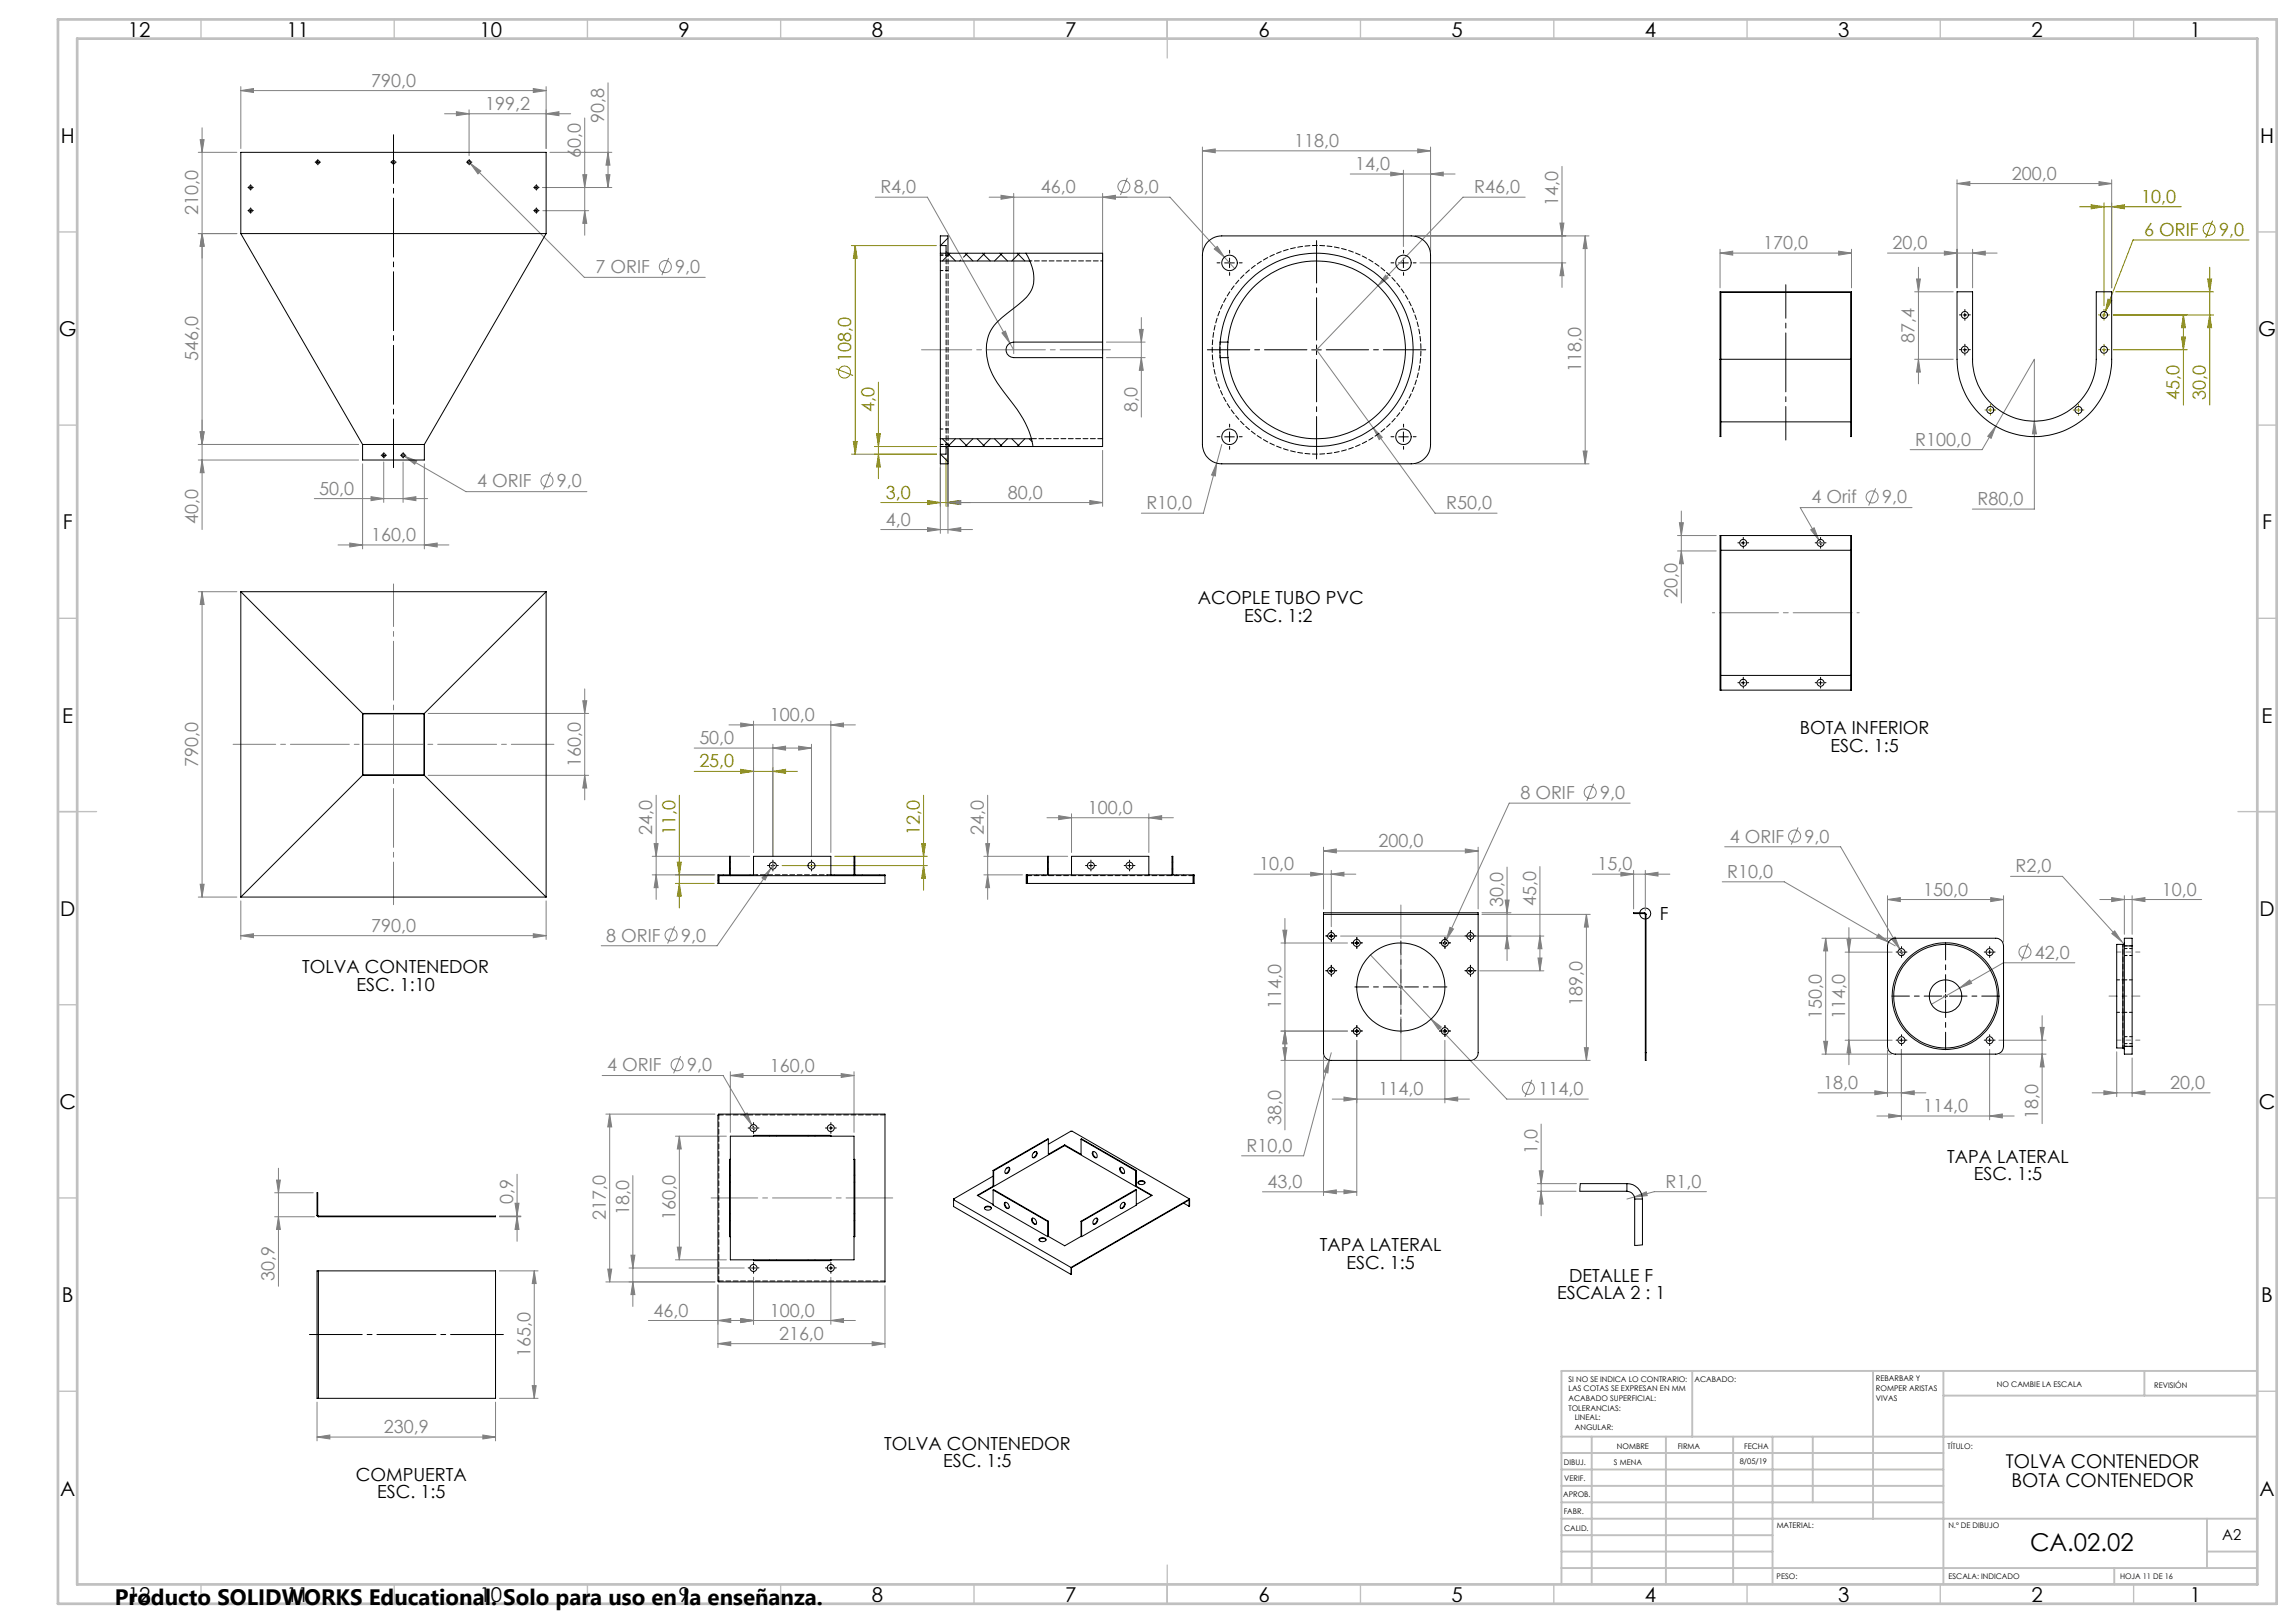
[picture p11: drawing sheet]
<svg xmlns="http://www.w3.org/2000/svg" width="594mm" height="420mm" viewBox="0 0 594 420" stroke-linecap="round" stroke-linejoin="round" font-family="sans-serif">
<defs><g id="words">
<text font-size="6.3" x="525.2" y="401.4">CA.02.02</text>
<text font-size="5.8" x="29.7" y="415.3">Producto SOLIDWORKS Educational. Solo para uso en la enseñanza.</text>
<g font-size="5.3">
<text x="33.1" y="9.5">12</text>
<text x="74.1" y="9.5">11</text>
<text x="124.1" y="9.5">10</text>
<text x="175.6" y="9.5">9</text>
<text x="225.6" y="9.5">8</text>
<text x="275.6" y="9.5">7</text>
<text x="325.6" y="9.5">6</text>
<text x="375.6" y="9.5">5</text>
<text x="425.6" y="9.5">4</text>
<text x="475.6" y="9.5">3</text>
<text x="525.6" y="9.5">2</text>
<text x="566.6" y="9.5">1</text>
<text x="15.7" y="37">H</text>
<text x="584.7" y="37">H</text>
<text x="15.2" y="87">G</text>
<text x="584.2" y="87">G</text>
<text x="16.2" y="137">F</text>
<text x="585.2" y="137">F</text>
<text x="16.1" y="187">E</text>
<text x="585.1" y="187">E</text>
<text x="15.5" y="237">D</text>
<text x="584.5" y="237">D</text>
<text x="15.4" y="287">C</text>
<text x="584.4" y="287">C</text>
<text x="16" y="337">B</text>
<text x="585" y="337">B</text>
<text x="15.5" y="387">A</text>
<text x="584.5" y="387">A</text>
<text x="33.1" y="414.5">12</text>
<text x="74.1" y="414.5">11</text>
<text x="124.1" y="414.5">10</text>
<text x="175.6" y="414.5">9</text>
<text x="225.6" y="414.5">8</text>
<text x="275.6" y="414.5">7</text>
<text x="325.6" y="414.5">6</text>
<text x="375.6" y="414.5">5</text>
<text x="425.6" y="414.5">4</text>
<text x="475.6" y="414.5">3</text>
<text x="525.6" y="414.5">2</text>
<text x="566.6" y="414.5">1</text>
</g>
<g font-size="4.9">
<text x="518.9" y="379.9">TOLVA CONTENEDOR</text>
<text x="520.4" y="384.8">BOTA CONTENEDOR</text>
</g>
<g font-size="4.7" fill="#808080">
<text x="96" y="22.4">790,0</text>
<text x="125.5" y="28.4">199,2</text>
<text x="156.3" y="31.8" transform="rotate(-90 156.3 31.8)">90,8</text>
<text x="150.3" y="40.9" transform="rotate(-90 150.3 40.9)">60,0</text>
<text x="334.8" y="38">118,0</text>
<text x="350.6" y="44">14,0</text>
<text x="520.5" y="46.5">200,0</text>
<text x="227.8" y="50">R4,0</text>
<text x="269.3" y="50">46,0</text>
<text x="293.4" y="50">8,0</text>
<text x="381.4" y="50">R46,0</text>
<text x="403.1" y="53.4" transform="rotate(-90 403.1 53.4)">14,0</text>
<text x="51.3" y="55.7" transform="rotate(-90 51.3 55.7)">210,0</text>
<text x="456.2" y="64.5">170,0</text>
<text x="489.6" y="64.5">20,0</text>
<text x="154.1" y="70.7">7 ORIF</text>
<text x="174.7" y="70.7">9,0</text>
<text x="495.3" y="88.8" transform="rotate(-90 495.3 88.8)">87,4</text>
<text x="51.3" y="93.5" transform="rotate(-90 51.3 93.5)">546,0</text>
<text x="409.1" y="96.3" transform="rotate(-90 409.1 96.3)">118,0</text>
<text x="294.3" y="106.6" transform="rotate(-90 294.3 106.6)">8,0</text>
<text x="495.5" y="115.3">R100,0</text>
<text x="82.6" y="128">50,0</text>
<text x="123.4" y="126.1">4 ORIF</text>
<text x="144.1" y="126.1">9,0</text>
<text x="260.7" y="129">80,0</text>
<text x="296.6" y="131.8">R10,0</text>
<text x="374.2" y="131.8">R50,0</text>
<text x="468.6" y="130.3">4 Orif</text>
<text x="486.9" y="130.3">9,0</text>
<text x="511.6" y="130.7">R80,0</text>
<text x="51.3" y="135.7" transform="rotate(-90 51.3 135.7)">40,0</text>
<text x="229.2" y="136">4,0</text>
<text x="96" y="140">160,0</text>
<text x="434" y="154.7" transform="rotate(-90 434 154.7)">20,0</text>
<text x="199.1" y="186.6">100,0</text>
<text x="180.9" y="192.6">50,0</text>
<text x="51.3" y="198.4" transform="rotate(-90 51.3 198.4)">790,0</text>
<text x="150.3" y="198.4" transform="rotate(-90 150.3 198.4)">160,0</text>
<text x="393.3" y="206.7">8 ORIF</text>
<text x="414" y="206.7">9,0</text>
<text x="281.4" y="210.6">100,0</text>
<text x="168.7" y="216.1" transform="rotate(-90 168.7 216.1)">24,0</text>
<text x="254.5" y="216.1" transform="rotate(-90 254.5 216.1)">24,0</text>
<text x="356.6" y="219.2">200,0</text>
<text x="447.5" y="218.1">4 ORIF</text>
<text x="466.9" y="218.1">9,0</text>
<text x="325.7" y="225.2">10,0</text>
<text x="413.3" y="225.2">15,0</text>
<text x="446.9" y="227.2">R10,0</text>
<text x="521.4" y="225.8">R2,0</text>
<text x="497.5" y="231.8">150,0</text>
<text x="559.3" y="231.8">10,0</text>
<text x="388.9" y="234.7" transform="rotate(-90 388.9 234.7)">30,0</text>
<text x="397.4" y="234.6" transform="rotate(-90 397.4 234.6)">45,0</text>
<text x="96" y="241.1">790,0</text>
<text x="156.8" y="243.6">8 ORIF</text>
<text x="176.2" y="243.6">9,0</text>
<text x="526.5" y="248.1">42,0</text>
<text x="331.4" y="261.2" transform="rotate(-90 331.4 261.2)">114,0</text>
<text x="409.4" y="260.3" transform="rotate(-90 409.4 260.3)">189,0</text>
<text x="471.3" y="263.6" transform="rotate(-90 471.3 263.6)">150,0</text>
<text x="477.3" y="263.6" transform="rotate(-90 477.3 263.6)">114,0</text>
<text x="157.1" y="277.2">4 ORIF</text>
<text x="177.8" y="277.2">9,0</text>
<text x="199.1" y="277.3">160,0</text>
<text x="471.7" y="281.8">18,0</text>
<text x="561.5" y="281.8">20,0</text>
<text x="356.6" y="283.4">114,0</text>
<text x="398" y="283.3">114,0</text>
<text x="497.5" y="287.8">114,0</text>
<text x="331.4" y="291.1" transform="rotate(-90 331.4 291.1)">38,0</text>
<text x="527.3" y="289.5" transform="rotate(-90 527.3 289.5)">18,0</text>
<text x="322.5" y="298.1">R10,0</text>
<text x="397.7" y="298.6" transform="rotate(-90 397.7 298.6)">1,0</text>
<text x="132.8" y="311.6" transform="rotate(-90 132.8 311.6)">0,9</text>
<text x="327.9" y="307.4">43,0</text>
<text x="430.9" y="307.4">R1,0</text>
<text x="156.7" y="315.8" transform="rotate(-90 156.7 315.8)">217,0</text>
<text x="162.7" y="314.5" transform="rotate(-90 162.7 314.5)">18,0</text>
<text x="174.7" y="315.8" transform="rotate(-90 174.7 315.8)">160,0</text>
<text x="71" y="331.5" transform="rotate(-90 71 331.5)">30,9</text>
<text x="169.1" y="340.7">46,0</text>
<text x="199.1" y="340.7">100,0</text>
<text x="201.5" y="346.7">216,0</text>
<text x="137.2" y="351.2" transform="rotate(-90 137.2 351.2)">165,0</text>
<text x="99.3" y="370.8">230,9</text>
</g>
<g font-size="4.7" fill="#808000">
<text x="554" y="52.5">10,0</text>
<text x="554.7" y="61">6 ORIF</text>
<text x="574.1" y="61">9,0</text>
<text x="220.2" y="93.7" transform="rotate(-90 220.2 93.7)">108,0</text>
<text x="226.3" y="106.6" transform="rotate(-90 226.3 106.6)">4,0</text>
<text x="563.9" y="103.5" transform="rotate(-90 563.9 103.5)">45,0</text>
<text x="570.7" y="103.5" transform="rotate(-90 570.7 103.5)">30,0</text>
<text x="229.2" y="129">3,0</text>
<text x="180.9" y="198.6">25,0</text>
<text x="174.7" y="216.1" transform="rotate(-90 174.7 216.1)">11,0</text>
<text x="237.9" y="216.1" transform="rotate(-90 237.9 216.1)">12,0</text>
</g>
<g font-size="4.7">
<text x="309.9" y="156.4">ACOPLE TUBO PVC</text>
<text x="321.9" y="160.9">ESC. 1:2</text>
<text x="465.6" y="190.1">BOTA INFERIOR</text>
<text x="473.6" y="194.6">ESC. 1:5</text>
<text x="429.4" y="238">F</text>
<text x="78.2" y="251.9">TOLVA CONTENEDOR</text>
<text x="92.2" y="256.4">ESC. 1:10</text>
<text x="503.7" y="301">TAPA LATERAL</text>
<text x="510.7" y="305.5">ESC. 1:5</text>
<text x="341.5" y="323.8">TAPA LATERAL</text>
<text x="348.4" y="328.3">ESC. 1:5</text>
<text x="405.9" y="331.7">DETALLE F</text>
<text x="402.8" y="336.2">ESCALA 2 : 1</text>
<text x="228.7" y="375.1">TOLVA CONTENEDOR</text>
<text x="92" y="383.2">COMPUERTA</text>
<text x="244" y="379.7">ESC. 1:5</text>
<text x="97.6" y="387.7">ESC. 1:5</text>
</g>
<text font-size="3.9" x="574.9" y="398.5">A2</text>
<g font-size="2">
<text x="405.8" y="357.6">SI NO SE INDICA LO CONTRARIO:</text>
<text x="438.4" y="357.6">ACABADO:</text>
<text x="485.3" y="357.5">REBARBAR Y</text>
<text x="485.3" y="360">ROMPER ARISTAS</text>
<text x="516.6" y="359">NO CAMBIE LA ESCALA</text>
<text x="557.3" y="359.2">REVISIÓN</text>
<text x="405.8" y="360.1">LAS COTAS SE EXPRESAN EN MM</text>
<text x="405.8" y="362.6">ACABADO SUPERFICIAL:</text>
<text x="405.8" y="365.1">TOLERANCIAS:</text>
<text x="485.3" y="362.5">VIVAS</text>
<text x="407.4" y="367.6">LINEAL:</text>
<text x="407.4" y="370.1">ANGULAR:</text>
<text x="418.3" y="375">NOMBRE</text>
<text x="434" y="374.9">FIRMA</text>
<text x="451.2" y="374.9">FECHA</text>
<text x="503.9" y="374.9">TÍTULO:</text>
<text x="404.6" y="379.1">DIBUJ.</text>
<text x="404.7" y="383.3">VERIF.</text>
<text x="417.5" y="379.1">S MENA</text>
<text x="450.1" y="378.9">8/05/19</text>
<text x="404.4" y="387.4">APROB.</text>
<text x="404.5" y="391.8">FABR.</text>
<text x="459.6" y="395.5">MATERIAL:</text>
<text x="504.1" y="395.5">N.º DE DIBUJO</text>
<text x="404.7" y="396.1">CALID.</text>
<text x="459.6" y="408.5">PESO:</text>
<text x="504.1" y="408.6">ESCALA: INDICADO</text>
<text x="548.5" y="408.6">HOJA 11 DE 16</text>
</g>
</g></defs>
<g fill="none" stroke="#808080" stroke-width=".26">
<path d="M51.3 39.4h10M51.8 36.1h1l-.5 3.3zM52.3 33.1v103.9M62.3 23.4l3.3-.5v1zM62.3 22.4v16M62.3 23.4h79M115 29.4h32.6M118.1 28.9l3.3 .5-3.3 .5zM121.4 28.4v11.9M138 22.9l3.3 .5-3.3 .5zM141.3 22.4v16M141.3 29.4l3.3-.5v1z"/>
<path d="M142.3 39.4h16M151.3 30.5v30.4M157.3 39.4l.5 3.3h-1zM157.3 21.4v27.1M311.1 39l3.3-.5v1zM311.1 38v27M311.1 39h59M366.8 38.5l3.3 .5-3.3 .5zM370.1 38v27M121 41.6l30.2 30.2h31.3M121.7 42.3l2.7 2-.8 .7zM140.4 48.5h17.9"/>
<path d="M140.4 54.5h11.9M150.8 45.2h1l-.5 3.3zM151.3 54.5l.5 3.3h-1zM156.8 45.2h1l-.5 3.3zM226.4 51h13.5l21.4 37.8M255.9 51h46.8l16.7 18.5M259 50.5l3.3 .5-3.3 .6zM262.3 50v41.5M285.3 51l3.3-.5v1.1zM285.3 50v41.5M291.6 46l-1.7 4.5M349.3 45h27.1"/>
<path d="M359.8 44.5l3.3 .5-3.3 .5zM363.1 44v19.8M370.1 45l3.3-.5v1zM394.6 51h-16.1l-22 22.9M403.6 57.7h1l-.5 3.3zM404.1 43.1v31.3M506.3 47.5l3.3-.5v1zM506.3 46.5v28M506.3 47.5h40M543 47l3.3 .5-3.3 .5zM546.3 46.5v28M51.3 60.4h10"/>
<path d="M52.3 60.4l.5 3.3h-1zM173 66.8l-1.8 4.4M314.1 64.4l.8-.6 1.9 2.8zM356.5 73.9l-15.9 16.6 14.7 20.3M358.5 71.2l.7 .7-2.7 2zM366.1 61h45M367.3 68h37.8M404.1 68l.5 3.3h-1zM410.1 61l.5 3.3h-1zM410.1 61v59M445 65.5l3.3-.5v1zM445 64.5v10"/>
<path d="M445 65.5h34M475.7 65l3.3 .5-3.3 .5zM479 64.5v10M488.3 65.5h28.4M495.3 75.5h10M495.8 72.2h1l-.5 3.3zM496.3 69.2v30.1M503 65l3.3 .5-3.3 .5zM510.3 65.5l3.3-.5v1zM510.3 64.5v10M259.2 86.2l.9-.5 1.2 3.1zM261.3 88.8l1 1.7"/>
<path d="M286.2 92.6h10.1M286.2 88.5h10.1M294.7 85.2h1.1l-.5 3.3zM295.3 92.6l.5 3.2h-1.1zM295.3 82.2v25.7M495.3 93h10M496.3 93l.5 3.3h-1zM51.3 119h41.5M51.3 115h41.5M51.8 111.7h1l-.5 3.3zM52.3 119l.5 3.3h-1zM99.3 119.5v10.5"/>
<path d="M103.9 117.6l.8 .5M104.3 119.5v10.5M104.7 118.1l3.1 1.2-.5 .8zM104.7 118.1l15.8 9.1h31.3M243.3 116v22M245.3 116v22M285.3 116.5v14.5M314.8 119.9l-.4 3.3-1-.3zM314.8 119.9l-3.5 12.9h-16M316.1 115l-1.3 4.9M355.3 110.8l2.3 2.4-.8 .6zM355.3 110.8l16 22h16"/>
<path d="M409.6 116.7h1l-.5 3.3zM516.3 110.3l-1.2 3.1-.9-.5zM516.3 110.3l-3.5 6.1h-18.6M516.3 110.3l10-17.3v38.7h-16M526.3 109l.5 3.3h-1zM81.3 129h29.3M93.8 120v22M96 128.5l3.3 .5-3.3 .6zM104.3 129l3.3-.5v1.1zM109.8 120v22M142.4 122.2l-1.8 4.5M227.9 137h23.7"/>
<path d="M240 136.5l3.3 .5-3.3 .5zM245.3 130.1l3.3-.6v1zM245.3 137l3.3-.5v1zM245.3 130.1h40M281.9 129.5l3.4 .6-3.4 .4zM366.1 120h45M434 138.6h10M434.5 135.3h1l-.5 3.3zM435 132.2v23.9M468.5 137.1l.8-.5 1.2 3.1zM470.5 139.7l1 1.6M485.2 126.4l-1.8 4.4"/>
<path d="M494.7 131.4h-29l4.8 8.3M51.3 153.1h10M52.3 153.1l.5 3.3h-1zM52.3 153.1v79M87.5 141h28.6M90.5 140.5l3.3 .5-3.3 .6zM109.8 141l3.3-.5v1.1zM434 142.6h10M435 142.6l.5 3.3h-1zM151.3 178.3v28.7M110.8 184.6h41.5M150.8 181.3h1l-.5 3.3z"/>
<path d="M179.6 193.6h30.3M188.6 187.6h32.7M191.6 187.1l3.3 .5-3.3 .5zM194.9 186.6v34M200 193.6l3.2-.5v1zM200 192.6v29M206.6 193.1l3.3 .5-3.3 .5zM209.9 192.6v29M214.9 187.6l3.3-.5v1zM214.9 186.6v34M110.8 200.6h41.5M151.3 200.6l.5 3.3h-1z"/>
<path d="M169.2 218.3h1.1l-.5 3.3zM169.8 205.8v26.9M255 218.3h1l-.5 3.3zM255.5 205.8v26.9M270.9 211.6h32.7M273.9 211.1l3.3 .5-3.3 .5zM277.2 210.6v10M297.2 211.6l3.3-.5v1zM297.2 210.6v10M342.4 219.2v16M379.1 219.7l3.3 .5-3.3 .5zM382.4 219.2v16"/>
<path d="M412.3 202.8l-1.8 4.5M421.7 207.8h-31.2l-16.3 35.4M446.2 219.1h30l15.3 26.5M465.2 214.1l-1.8 4.5M51.3 232.1h10M51.8 228.8h1l-.5 3.3zM62.3 233.1v10M141.3 233.1v10M168.7 221.6h25.3M168.7 226.4h16.3M169.8 226.4l.5 3.3h-1.1zM174.5 239.7l-1.8 4.5"/>
<path d="M199.4 224.7l-1.5 3-.8-.5zM199.4 224.7l-13.9 20h-30M200.4 223.3l-1 1.4M254.5 221.6h21.7M254.5 226.4h10M255.5 226.4l.5 3.3h-1zM324.4 226.2h26.4M332.4 237.7v54.7M339.1 225.7l3.3 .5-3.3 .5zM342.4 220.2l3.3-.5v1zM342.4 220.2h40M344.4 226.2l3.3-.5v1z"/>
<path d="M344.4 225.2v14.6M375.1 240l.9 .4-1.8 2.8zM383.4 236.6h28M383.4 236.2h7.5M389.4 232.9h1l-.5 3.3zM389.9 224.4v24.2M398.4 224.2v27M410.4 236.6v37.8M410.4 236.6l.5 3.3h-1zM412 226.2h20M419.3 225.7l3.3 .5-3.3 .5zM422.6 225.2v10"/>
<path d="M425.7 226.2l3.2-.5v1zM425.7 225.2v10.4M445.6 228.2h16l27 15.6M488.3 232.8l3.3-.5v1zM488.3 231.8v12M488.3 232.8h30M515 232.3l3.3 .5-3.3 .5zM518.3 231.8v12M520.1 226.8h13.5l15.3 16.9M543.2 232.8h26.4M546.3 232.3l3.3 .5-3.3 .5zM549.6 231.8v10"/>
<path d="M551.6 232.8l3.3-.5v1zM551.6 231.8v10M62.3 242.1l3.3-.5v1.1zM62.3 242.1h79M138 241.6l3.3 .5-3.3 .6zM331.4 244h17.2M331.9 240.7h1l-.5 3.3zM346.8 242.2h52.6M354.6 247.1l15.6 16.6M374.2 243.2l-.8 1.6M382.8 251.2h16.6M389.9 242.2l.5 3.3h-1z"/>
<path d="M397.9 247.9h1l-.5 3.3zM398.4 242.2l.5 3.3h-1zM471.3 242.8h18M472.3 242.8l.5 3.3h-1zM472.3 242.8v30M477.3 246.4h12.2M477.8 243.1h1l-.5 3.3zM478.3 240v35.5M486 241.7l2.6 2.1-3.1-1.2zM488.6 243.8l1.7 1M489.4 243l.9-.5 1.2 3.1zM491.5 245.6l.9 1.6"/>
<path d="M507 255.7l2.6-2.1 .5 .9zM507 255.7l-7.3 4.2M524.8 244.1l-1.8 4.5M536.8 249.1h-18.5l-11.3 6.6M546.3 241.6l.8-.7 1.8 2.8zM548.9 243.7l.3 .3M155.8 278.3h31.3l8.3 14.4M176.1 273.3l-1.8 4.5M188.9 278.3l3.3-.5v1zM188.9 278.3h32M188.9 277.3v15.7M217.6 277.8l3.3 .5-3.3 .5z"/>
<path d="M220.9 277.3v15.7M331.4 274.4h12M331.4 266.8h17.2M331.9 271.1h1l-.5 3.3zM332.4 266.8l.5 3.3h-1zM342.4 273.4v36M343.9 274.3l-.4 3.4-1-.3zM343.9 274.3l-6.6 24.8h-16.1M344.4 272.4l-.5 1.9M351 269.2v40.2M370.2 263.7l2.7 2.1-.8 .6zM370.2 263.7l19.6 20.7h21.1"/>
<path d="M373.8 269.2v16.2M381.4 274.4h30M396.3 279.4l-1.8 4.5M409.9 271.1h1l-.5 3.3zM471.3 272.8h18M471.8 269.5h1l-.5 3.3zM477.3 269.2h12.2M478.3 269.2l.5 3.3h-1zM488.3 271.8v12M491.9 271.6v18.2M514.7 271.6v18.2M517.1 269.2h12.2"/>
<path d="M517.3 272.8h12M527.8 265.9h1l-.5 3.3zM528.3 262.8v28M528.3 272.8l.5 3.3h-1zM547.6 272.2v11.6M551.6 273.8v10M156.7 288.3h28.3M157.7 288.3l.6 3.3h-1.1zM157.7 288.3v43.4M174.7 294h13.2M175.8 294l.4 3.3h-1zM175.8 294v32"/>
<path d="M192.4 288.6l.9-.6 1.2 3.1zM344.7 284.4h35.5M347.7 283.9l3.3 .5-3.3 .5zM373.8 284.4l3.3-.5v1zM398.7 290.9v23.7M470.4 282.8h27.9M485 282.3l3.3 .5-3.3 .5zM485.6 288.8h35.5M488.6 288.3l3.3 .5-3.3 .5zM491.9 282.8l3.3-.5v1zM514.7 288.8l3.3-.5v1zM541.3 282.8h30.5"/>
<path d="M544.3 282.3l3.3 .5-3.3 .5zM551.6 282.8l3.3-.5v1zM71 314.9h10.4M71 308.7h10M71.5 305.4h1l-.5 3.3zM72 314.9l.5 3.3h-1zM72 302.3v30.6M129.2 314.9h5.6M129.2 314.7h5.6M133.2 311.4h1.1l-.5 3.3zM133.8 314.9l.5 3.3h-1.1zM133.8 303.9v17.3"/>
<path d="M163.7 304.2v33.9M326.6 308.4h24.4M342.4 308.4l3.3-.5v1zM347.7 307.9l3.3 .5-3.3 .5zM397.7 308.3h10M397.7 306.3h10.1M398.2 303h1l-.5 3.3zM398.7 308.3l.5 3.3h-1zM422.8 309.8l3.1-1.4 .3 1zM422.8 309.8l-1.9 .5M441.5 308.4h-13.5l-5.2 1.4M129.2 328.9h10"/>
<path d="M138.2 328.9l.5 3.3h-1zM138.2 328.9v33M157.2 328.4h1.1l-.6 3.3zM162.7 328.1h29.8M163.2 324.8h1.1l-.6 3.3zM163.7 331.7l.6 3.3h-1.1zM174.7 326h13.2M175.2 322.7h1l-.4 3.3zM185 331.7h-28.3M185.7 332.5v16.2M194.9 330.5v12.2M214.9 330.5v12.2"/>
<path d="M229 332.7v16M137.7 358.6h1l-.5 3.3zM167.7 341.7h53.6M185.7 347.7l3.4-.5v1zM185.7 341.7l3.4-.5v1zM185.7 347.7h43.3M191.6 341.2l3.3 .5-3.3 .5zM214.9 341.7l3.3-.5v1zM225.6 347.2l3.4 .5-3.4 .5zM82 371.9l3.3-.5v1zM82 362.8v10.1M82 371.9h46.2"/>
<path d="M124.9 371.4l3.3 .5-3.3 .5zM128.2 362.8v10.1M129.2 361.9h10"/>
<circle cx="290.8" cy="48.3" r="1.56"/>
<circle cx="172.1" cy="69" r="1.55"/>
<circle cx="141.5" cy="124.4" r="1.55"/>
<circle cx="484.4" cy="128.6" r="1.55"/>
<circle cx="411.4" cy="205" r="1.55"/>
<circle cx="464.3" cy="216.3" r="1.56"/>
<circle cx="173.6" cy="241.9" r="1.55"/>
<circle cx="523.9" cy="246.4" r="1.56"/>
<circle cx="175.2" cy="275.5" r="1.56"/>
<circle cx="395.4" cy="281.6" r="1.55"/>
</g>
<g fill="none" stroke="#808000" stroke-width=".26">
<path d="M538 53.5h26.3M541 53l3.3 .5-3.3 .5zM544.3 52.5v26.6M546.3 53.5l3.3-.5v1zM546.3 52.5v22M572.4 57.1l-1.8 4.4M220.3 63.6h22M221.3 63.6l.5 3.2h-1zM221.3 63.6v53.9M545.4 77.4l.9 .4-1.6 2.9zM547.3 75.5h25.4M571.1 72.2h1.1l-.5 3.3z"/>
<path d="M571.7 69.2v35.6M581.8 62.1h-29.9l-7.2 18.6M216.3 95.4l4.4 1.8M227.3 98.9v25M543.8 90.5h1M543.8 81.5h1M544.3 81v1M544.3 90v1M544.7 80.7l-.7 1.7M546.7 90.5h19.2M564.4 87.2h1l-.5 3.3zM564.9 81.5l.5 3.3h-1z"/>
<path d="M564.9 81.5v23.3M571.7 81.5l.5 3.3h-1.1zM572.7 81.5h-26M220.3 117.5h22M220.8 114.2h1l-.5 3.3zM226.3 115.6h16M226.8 112.2h1l-.5 3.4zM227.3 117.5l.5 3.3h-1zM244.8 118.6v12.4M514.4 106.1h1M514.9 105.6v1M537.2 106.1h1"/>
<path d="M537.7 105.6v1M227.9 130.1h23.2M240 129.5l3.3 .6-3.3 .4zM243.3 121v10M244.8 130.1l3.3-.6v1zM179.6 199.6h26.7M191.6 199.1l3.3 .5-3.3 .5zM194.9 198.6v22M200 199.6l3.2-.5v1zM200 198.6v23M175.8 205.8v29.2M238.4 218.3h1l-.5 3.3z"/>
<path d="M238.9 205.8v24.5M174.7 228.6h10M174.7 226.4h10M175.2 223.1h1l-.4 3.3zM175.8 228.6l.4 3.3h-1zM202.4 224h37.5M215.9 221.6h24M238.9 224l.5 3.3h-1z"/>
<circle cx="571.5" cy="59.3" r="1.55"/>
<circle cx="218.5" cy="96.3" r="1.56"/>
</g>
<g fill="none" stroke="#000" stroke-width=".26">
<path d="M64.6 48.5h.5M64.6 54.5h.5M64.8 48.3v.5M64.8 54.3v.5M82 42h.4M82.2 41.7v.5M101.5 42h.5M101.8 41.7v.5M121.1 42h.5M121.4 41.7v.5M138.5 48.5h.5M138.5 54.5h.5"/>
<path d="M138.7 48.3v.5M138.7 54.3v.5M316.8 68h2.5M318.1 66.8v2.5M361.8 68h2.5M363.1 66.8v2.5M339.3 90.5h2.5M340.6 89.3v2.5M507.8 81.5h1M507.8 90.5h1M508.3 81v1M508.3 90v1"/>
<path d="M99 117.8h.6M99.3 117.6v.5M104 117.8h.5M104.3 117.6v.5M316.8 113h2.5M318.1 111.8v2.5M361.8 113h2.5M363.1 111.8v2.5M451 140v1M471 140v1M450.5 140.5h1M470.5 140.5h1"/>
<path d="M450.5 176.7h1M451 176.2v1M470.5 176.7h1M471 176.2v1M199.4 224h1M200 223.5v1M209.4 224h1M209.9 223.5v1M281.7 224h1M282.2 223.5v1M291.7 224h1M292.2 223.5v1"/>
<path d="M343.9 251.2h1M343.9 242.2h1M344.4 241.7v1M344.4 250.7v1M350.5 244h1M351 243.5v1M361.9 255.4h1M362.4 254.9v1M373.3 244h1M373.8 243.5v1M379.9 251.2h1M379.9 242.2h1"/>
<path d="M380.4 241.7v1M380.4 250.7v1M491.4 246.4h1M491.9 245.9v1M502.8 257.8h1M503.3 257.3v1M514.2 246.4h1M514.7 245.9v1M350.5 266.8h1M351 266.3v1M373.3 266.8h1M373.8 266.3v1"/>
<path d="M491.4 269.2h1M491.9 268.7v1M514.2 269.2h1M514.7 268.7v1M194.5 291.9h.9M194.9 291.4v1M214.5 291.9h.9M214.9 291.4v1M194.5 328.1h.9M194.9 327.6v1M214.5 328.1h.9M214.9 327.6v1"/>
<circle cx="425.6" cy="236.4" r="1.4"/>
</g>
<g fill="none" stroke="#000" stroke-width=".26" stroke-dasharray="15.2 1.3 1.3 1.3">
<path d="M64.3 54.5h-.2M64.3 48.5h-.2M64.8 54v-.2M64.8 55v.2M64.8 48v-.2M64.8 49v.2M65.3 54.5h.2M65.3 48.5h.2M81.7 42h-.2M82.2 41.5v-.2M82.2 42.5v.2M82.7 42h.2"/>
<path d="M101.3 42h-.2M101.8 41.5v-.2M101.8 42.5v.2M102.3 42h.2M120.9 42h-.2M121.4 41.5v-.2M121.4 42.5v.2M121.9 42h.2M138.3 48.5h-.2M138.3 54.5h-.2M138.8 48v-.2M138.8 49v.2"/>
<path d="M138.8 54v-.2M138.8 55v.2M139.3 48.5h.2M139.3 54.5h.2M315.6 68h-.7M318.1 65.5v-.7M318.1 70.5v.8M320.6 68h.8M360.6 68h-.7M363.1 65.5v-.7M363.1 70.5v.8M365.6 68h.8"/>
<path d="M507.3 81.5h-.4M507.3 90.5h-.4M508.3 80.5v-.4M508.3 82.5v.4M508.3 89.5v-.4M508.3 91.5v.4M509.3 81.5h.4M509.3 90.5h.4M98.8 117.8h-.2M99.3 117.3v-.2M99.3 118.3v.2M99.8 117.8h.2"/>
<path d="M103.8 117.8h-.2M104.3 117.3v-.2M104.3 118.3v.2M104.8 117.8h.2M315.6 113h-.7M318.1 110.5v-.7M318.1 115.5v.8M320.6 113h.8M360.6 113h-.7M363.1 110.5v-.7M363.1 115.5v.8M365.6 113h.8"/>
<path d="M451 139.5v-.4M471 139.5v-.4M450 140.5h-.4M451 141.5v.4M452 140.5h.4M470 140.5h-.4M471 141.5v.4M472 140.5h.4M450 176.7h-.4M451 175.7v-.4M451 177.7v.4M452 176.7h.4"/>
<path d="M470 176.7h-.4M471 175.7v-.4M471 177.7v.4M472 176.7h.4M199 224h-.4M200 223v-.4M200 225v.4M201 224h.4M209 224h-.4M210 223v-.4M210 225v.4M211 224h.4"/>
<path d="M281.2 224h-.4M282.2 223v-.4M282.2 225v.4M283.2 224h.4M291.2 224h-.4M292.2 223v-.4M292.2 225v.4M293.2 224h.4M343.4 251.2h-.4M343.4 242.2h-.4M344.4 250.2v-.4M344.4 252.2v.4"/>
<path d="M344.4 241.2v-.4M344.4 243.2v.4M345.4 251.2h.4M345.4 242.2h.4M350 244h-.4M351 243v-.4M351 245v.4M352 244h.4M372.8 244h-.4M373.8 243v-.4M373.8 245v.4M374.8 244h.4"/>
<path d="M379.4 251.2h-.4M379.4 242.2h-.4M380.4 250.2v-.4M380.4 252.2v.4M380.4 241.2v-.4M380.4 243.2v.4M381.4 251.2h.4M381.4 242.2h.4M490.9 246.4h-.4M491.9 245.4v-.4M491.9 247.4v.4M492.9 246.4h.4"/>
<path d="M513.7 246.4h-.4M514.7 245.4v-.4M514.7 247.4v.4M515.7 246.4h.4M350 266.8h-.4M351 265.8v-.4M351 267.8v.4M352 266.8h.4M372.8 266.8h-.4M373.8 265.8v-.4M373.8 267.8v.4M374.8 266.8h.4"/>
<path d="M490.9 269.2h-.4M491.9 268.2v-.4M491.9 270.2v.4M492.9 269.2h.4M513.7 269.2h-.4M514.7 268.2v-.4M514.7 270.2v.4M515.7 269.2h.4M194 291.9h-.4M195 290.9v-.4M195 292.9v.4M196 291.9h.4"/>
<path d="M214 291.9h-.4M215 290.9v-.4M215 292.9v.4M216 291.9h.4M194 328.1h-.4M195 327.1v-.4M195 329.1v.4M196 328.1h.4M214 328.1h-.4M215 327.1v-.4M215 329.1v.4M216 328.1h.4"/>
</g>
<path d="M361.4 255.4h-10.9M362.4 254.4v-10.9M362.4 256.4v10.9M363.4 255.4h10.9" fill="none" stroke="#000" stroke-width=".26" stroke-dasharray="15.2 1.3 1.3 1.3" stroke-dashoffset="11.7"/>
<path d="M338.1 90.5h-25.7M340.6 88v-25.7M340.6 93v25.8M343.1 90.5h25.8" fill="none" stroke="#000" stroke-width=".26" stroke-dasharray="15.2 1.3 1.3 1.3" stroke-dashoffset="4.3"/>
<path d="M502.3 257.8h-12.9M503.3 256.8v-12.9M503.3 258.8v12.9M504.3 257.8h12.9" fill="none" stroke="#000" stroke-width=".26" stroke-dasharray="15.2 1.3 1.3 1.3" stroke-dashoffset="10.7"/>
<path d="M101.8 121v-86.1" fill="none" stroke="#000" stroke-width=".26" stroke-dasharray="15.2 1.3 1.3 1.3" stroke-dashoffset="2.6"/>
<path d="M462 73.7v40.2" fill="none" stroke="#000" stroke-width=".26" stroke-dasharray="15.2 1.3 1.3 1.3" stroke-dashoffset="6.6"/>
<path d="M80.1 345.3h50.1" fill="none" stroke="#000" stroke-width=".26" stroke-dasharray="15.2 1.3 1.3 1.3" stroke-dashoffset="1.6"/>
<g fill="none" stroke="#808000" stroke-width=".26" stroke-dasharray="15.2 1.3 1.3 1.3">
<path d="M543.3 90.5h-.4M543.3 81.5h-.4M544.3 89.5v-.4M544.3 91.5v.4M544.3 80.5v-.4M544.3 82.5v.4M545.3 90.5h.4M545.3 81.5h.4M513.9 106.1h-.4M514.9 105.1v-.4M514.9 107.1v.4M515.9 106.1h.4"/>
<path d="M536.7 106.1h-.4M537.7 105.1v-.4M537.7 107.1v.4M538.7 106.1h.4"/>
</g>
<path d="M287.3 90.5h-48.9" fill="none" stroke="#808080" stroke-width=".26" stroke-dasharray="15.2 1.3 1.3 1.3" stroke-dashoffset="2.2"/>
<path d="M545.6 257.8h8" fill="none" stroke="#808080" stroke-width=".26" stroke-dasharray="15.2 1.3 1.3 1.3" stroke-dashoffset="13.1"/>
<path d="M553.6 246.4h-6M553.6 269.2h-6" fill="none" stroke="#808080" stroke-width=".26" stroke-dasharray="15.2 1.3 1.3 1.3" stroke-dashoffset="14.1"/>
<path d="M362.4 234.2v40.2" fill="none" stroke="#808080" stroke-width=".26" stroke-dasharray="15.2 1.3 1.3 1.3" stroke-dashoffset="6.6"/>
<path d="M231 310h-47" fill="none" stroke="#808080" stroke-width=".26" stroke-dasharray="15.2 1.3 1.3 1.3" stroke-dashoffset="3.2"/>
<path d="M60.3 192.6h83M101.8 234.1v-83" fill="none" stroke="#808080" stroke-width=".26" stroke-dasharray="15.2 1.3 1.3 1.3" stroke-dashoffset="4.2"/>
<path d="M481 158.6h-38" fill="none" stroke="#808080" stroke-width=".26" stroke-dasharray="15.2 1.3 1.3 1.3" stroke-dashoffset="-1.9"/>
<g fill="none" stroke="#c0c0c0" stroke-width=".35">
<path d="M52 5v5M102 5v5M152 5v5M202 5v5M252 5v5M302 5v10M352 5v5M402 5v5M452 5v5M502 5v5M552 5v5M15 60h5"/>
<path d="M584 60h5M15 110h5M584 110h5M15 160h5M584 160h5M15 210h10M579 210h10M15 260h5M584 260h5M15 310h5M584 310h5M15 360h5"/>
<path d="M584 360h5M52 410v5M102 410v5M152 410v5M202 410v5M252 410v5M302 405v10M352 410v5M402 410v5M452 410v5M502 410v5M552 410v5"/>
</g>
<g fill="none" stroke="#c0c0c0" stroke-width=".5">
<path d="M437.8 354.8v17M484.6 354.8v38.2M502.8 354.8v55.2M554.8 354.8v6.4M584 354.8h-180v55.2M404 371.8h180M404 376h98.8M411.8 371.8v38.2M431 371.8v38.2M448.4 371.8v38.2M458.6 371.8v38.2M469 371.8v17"/>
<path d="M502.8 361.2h81.2M404 388.8h98.8M404 384.5h98.8M404 380.3h98.8M404 397.3h54.6M404 393h180M571 393v12.8M404 405.8h180M404 401.5h54.6M547 405.8v4.2M571 401.5h13"/>
</g>
<path d="M15 5h574v410h-574zM20 10h564v400h-564z" fill="none" stroke="#c0c0c0" stroke-width=".7"/>
<g fill="#808000">
<path d="M244.8 130.1l3.3-.6v1zM240 129.5l3.3 .6-3.3 .4zM200 199.6l3.2-.5v1zM191.6 199.1l3.3 .5-3.3 .5z"/>
<path d="M545.4 77.4l-.7 3.3 1.6-2.9zM541 53l3.3 .5-3.3 .5zM546.3 53.5l3.3-.5v1z"/>
<path d="M227.3 117.5l.5 3.3h-1zM226.8 112.2h1l-.5 3.4zM571.7 81.5l.5 3.3h-1.1zM571.1 72.2h1.1l-.5 3.3zM238.9 224l.5 3.3h-1zM238.4 218.3h1l-.5 3.3z"/>
<path d="M175.8 228.6l.4 3.3h-1zM175.2 223.1h1l-.4 3.3z"/>
<path d="M221.3 63.6l.5 3.2h-1zM220.8 114.2h1l-.5 3.3zM564.9 81.5l.5 3.3h-1zM564.4 87.2h1l-.5 3.3z"/>
</g>
<g fill="#808080">
<path d="M109.8 141l3.3-.5v1.1zM90.5 140.5l3.3 .5-3.3 .6z"/>
<path d="M141.3 29.4l3.3-.5v1zM118.1 28.9l3.3 .5-3.3 .5zM281.9 129.5l3.4 .6-3.4 .4zM245.3 130.1l3.3-.6v1zM245.3 137l3.3-.5v1zM240 136.5l3.3 .5-3.3 .5zM491.9 282.8l3.3-.5v1zM485 282.3l3.3 .5-3.3 .5zM225.6 347.2l3.4 .5-3.4 .5zM185.7 347.7l3.4-.5v1z"/>
<path d="M62.3 23.4l3.3-.5v1zM138 22.9l3.3 .5-3.3 .5zM121.7 42.3l1.9 2.7 .8-.7zM96 128.5l3.3 .5-3.3 .6zM104.3 129l3.3-.5v1.1zM104.7 118.1l2.6 2 .5-.8zM259.2 86.2l2.1 2.6-1.2-3.1zM314.1 64.4l2.7 2.2-1.9-2.8zM358.5 71.2l-2 2.7 2.7-2zM355.3 110.8l1.5 3 .8-.6zM314.8 119.9l-1.4 3 1 .3zM445 65.5l3.3-.5v1zM475.7 65l3.3 .5-3.3 .5zM503 65l3.3 .5-3.3 .5zM510.3 65.5l3.3-.5v1zM516.3 110.3l-2.1 2.6 .9 .5zM526.3 109l-.5 3.3h1zM506.3 47.5l3.3-.5v1zM543 47l3.3 .5-3.3 .5zM468.5 137.1l2 2.6-1.2-3.1zM507 255.7l3.1-1.2-.5-.9zM489.4 243l2.1 2.6-1.2-3.1zM488.3 232.8l3.3-.5v1zM515 232.3l3.3 .5-3.3 .5zM486 241.7l-.5 .9 3.1 1.2zM488.6 288.3l3.3 .5-3.3 .5zM514.7 288.8l3.3-.5v1zM546.3 232.3l3.3 .5-3.3 .5zM551.6 232.8l3.3-.5v1zM544.3 282.3l3.3 .5-3.3 .5zM551.6 282.8l3.3-.5v1zM546.3 241.6l2.6 2.1-1.8-2.8zM375.1 240l-.9 3.2 1.8-2.8zM343.9 274.3l-1.4 3.1 1 .3zM347.7 283.9l3.3 .5-3.3 .5zM373.8 284.4l3.3-.5v1zM370.2 263.7l1.9 2.7 .8-.6zM422.8 309.8l3.4-.4-.3-1zM199.4 224.7l-2.3 2.5 .8 .5zM191.6 187.1l3.3 .5-3.3 .5zM214.9 187.6l3.3-.5v1zM200 193.6l3.2-.5v1zM206.6 193.1l3.3 .5-3.3 .5zM192.4 288.6l2.1 2.5-1.2-3.1zM191.6 341.2l3.3 .5-3.3 .5zM214.9 341.7l3.3-.5v1zM188.9 278.3l3.3-.5v1zM217.6 277.8l3.3 .5-3.3 .5zM273.9 211.1l3.3 .5-3.3 .5zM297.2 211.6l3.3-.5v1zM82 371.9l3.3-.5v1zM124.9 371.4l3.3 .5-3.3 .5z"/>
<path d="M185.7 341.7l3.4-.5v1zM191.6 341.2l3.3 .5-3.3 .5z"/>
<path d="M311.1 39l3.3-.5v1zM366.8 38.5l3.3 .5-3.3 .5z"/>
<path d="M342.4 220.2l3.3-.5v1zM379.1 219.7l3.3 .5-3.3 .5z"/>
<path d="M285.3 51l3.3-.5v1.1zM259 50.5l3.3 .5-3.3 .6zM370.1 45l3.3-.5v1zM359.8 44.5l3.3 .5-3.3 .5zM425.7 226.2l3.2-.5v1zM419.3 225.7l3.3 .5-3.3 .5z"/>
<path d="M138 241.6l3.3 .5-3.3 .6zM62.3 242.1l3.3-.5v1.1z"/>
<path d="M344.4 226.2l3.3-.5v1zM339.1 225.7l3.3 .5-3.3 .5zM347.7 307.9l3.3 .5-3.3 .5zM342.4 308.4l3.3-.5v1z"/>
<path d="M398.7 308.3l.5 3.3h-1zM398.2 303h1l-.5 3.3z"/>
<path d="M52.3 119l.5 3.3h-1zM51.8 111.7h1l-.5 3.3z"/>
<path d="M151.3 200.6l.5 3.3h-1zM150.8 181.3h1l-.5 3.3z"/>
<path d="M409.9 271.1h1l-.5 3.3zM410.4 236.6l.5 3.3h-1zM389.9 242.2l.5 3.3h-1zM389.4 232.9h1l-.5 3.3z"/>
<path d="M331.9 271.1h1l-.5 3.3zM332.4 266.8l.5 3.3h-1z"/>
<path d="M51.8 111.7h1l-.5 3.3zM52.3 60.4l.5 3.3h-1zM435 142.6l.5 3.3h-1zM434.5 135.3h1l-.5 3.3zM471.8 269.5h1l-.5 3.3zM472.3 242.8l.5 3.3h-1zM478.3 269.2l.5 3.3h-1zM477.8 243.1h1l-.5 3.3zM528.3 272.8l.5 3.3h-1zM527.8 265.9h1l-.5 3.3zM397.9 247.9h1l-.5 3.3zM398.4 242.2l.5 3.3h-1zM332.4 266.8l.5 3.3h-1zM331.9 240.7h1l-.5 3.3zM157.2 328.4h1.1l-.6 3.3zM157.7 288.3l.6 3.3h-1.1z"/>
<path d="M295.3 92.6l.5 3.2h-1.1zM294.7 85.2h1.1l-.5 3.3zM72 314.9l.5 3.3h-1zM71.5 305.4h1l-.5 3.3zM133.8 314.9l.5 3.3h-1.1zM133.2 311.4h1.1l-.5 3.3z"/>
<path d="M51.8 228.8h1l-.5 3.3zM52.3 153.1l.5 3.3h-1z"/>
<path d="M51.8 36.1h1l-.5 3.3zM52.3 60.4l.5 3.3h-1zM150.8 45.2h1l-.5 3.3zM151.3 54.5l.5 3.3h-1zM157.3 39.4l.5 3.3h-1zM156.8 45.2h1l-.5 3.3zM410.1 61l.5 3.3h-1zM409.6 116.7h1l-.5 3.3zM403.6 57.7h1l-.5 3.3zM404.1 68l.5 3.3h-1zM495.8 72.2h1l-.5 3.3zM496.3 93l.5 3.3h-1zM169.2 218.3h1.1l-.5 3.3zM169.8 226.4l.5 3.3h-1.1zM175.8 294l.4 3.3h-1zM175.2 322.7h1l-.4 3.3zM163.2 324.8h1.1l-.6 3.3zM163.7 331.7l.6 3.3h-1.1zM255 218.3h1l-.5 3.3zM255.5 226.4l.5 3.3h-1zM138.2 328.9l.5 3.3h-1zM137.7 358.6h1l-.5 3.3z"/>
</g>
<g fill="none" stroke="#000" stroke-width=".26">
<path d="M62.3 60.4v-21h79v21M62.3 60.4h79M62.3 60.4l31.5 54.6M141.3 60.4l-31.5 54.6M243.3 63.6v-2.6h2v4.5h40v23M243.3 67.5v46M243.3 63.6v1.9M243.3 63.6h1.5v1.9h-1.5M243.3 67.5h23.2M243.3 65.5v2M244.8 65.1l2.4 2.4M245.3 61.6l-2 2"/>
<path d="M245.8 65.5l-2 2M248.5 67.3l-.2 .2M249.7 65.5l2 2M250.3 65.5l-1 1.1M254.2 65.5l2 2M254.8 65.5l-2 2M258.7 65.5l2 2M259.3 65.5l-2 2M263.2 65.5l1.9 2M263.8 65.5l-2 2M265.4 65.5l.1 .2a11.4 11.4 0 0 1 1.6 8.8l-1.5 2.4-3.1 2.7a25 25 0 0 0-5.8 5.3 12.4 12.4 0 0 0 .5 12.9l.8 1.2a86 86 0 0 1 7.3 10.5 17 17 0 0 1 1.9 6.1M266.4 67.4l-.1 .1"/>
<path d="M312.8 62.3l1.5-.9 1.8-.4h49a5 5 0 0 1 5 5v49a5 5 0 0 1-5 5h-49a5 5 0 0 1-5-5v-49l.3-1.7 .6-1.1zM506.3 75.5h4v17.5a16 16 0 0 0 16 16 16 16 0 0 0 16-16v-17.5h4v17.5a20 20 0 0 1-20 20 20 20 0 0 1-20-20zM285.3 92.6v23h-40v4.4h-2v-2.5M285.3 88.5h-23a2.01 2.01 0 0 0-2 2 2.01 2.01 0 0 0 2 2.1h23M285.3 88.5v4.1M315.7 88.5a25 25 0 0 1 38-19.3 25 25 0 0 1 0 42.7 25 25 0 0 1-38-19.3M315.7 88.5v4.1M315.7 88.5h2M315.7 92.6h2M317.7 88.5a23 23 0 0 1 35-17.5 23 23 0 0 1 0 39.1 23 23 0 0 1-35-17.5M317.7 88.5v4.1M445 93v20h.2v-37.3h33.6v37.3h.2v-20"/>
<path d="M445 93h34M445 93v-17.5h34v17.5M93.8 115h16M93.8 115v4h16v-4M243.3 115.6v1.9M243.3 115.6h1.5v1.9h-1.5M243.3 113.5h23.5M243.3 113.5v2.1M243.3 117.5l2 2M243.8 113.5l2 2.1M245.3 120h-.1M247.2 113.5l-2.4 2.5"/>
<path d="M248.3 113.5l2 2.1M251.7 113.5l-2 2.1M252.8 113.5l2 2.1M256.2 113.5l-2 2.1M257.3 113.5l2 2.1M260.7 113.5l-2 2.1M261.8 113.5l2 2.1M265.1 113.5l-1.9 2.1M266.3 113.5l.7 .8M445.2 109.2h33.6M445 138.6h34v40h-34zM445.2 138.6v40"/>
<path d="M478.8 138.6v40M62.3 153.1v79M62.3 153.1l31.5 31.5M62.3 153.1h79M141.3 153.1v79M141.3 153.1l-31.5 31.5M445.2 142.4h33.6M445.2 174.8h33.6M93.8 184.6v16M93.8 184.6h16M93.9 184.7h15.8v15.8h-15.8zM109.8 184.6v16"/>
<path d="M93.8 200.6h16M93.8 200.6l-31.5 31.5M109.8 200.6l31.5 31.5M62.3 232.1h79M185.9 227.7l-.2 .1M187.2 226.4l-.2 .2M188.9 224.7l-.2 .1M188.9 226.6v-5h-.2v4.8h-3v2.2h43.3v-2.2h-7.8v-4.8h-.3v5M188.9 226.4h6v-4.8h20v4.8h6M221.2 223.9l-.3 .2M223.1 226.4l-.2 .2M227.6 226.4l-.2 .2"/>
<path d="M229 226.6h-43.1v2M265.5 226.4h43.4v2.2h-43.4zM265.7 226.6h.1M265.7 226.4v2.2M271 226.4v-4.8h.2v4.8M277.2 226.4v-4.8h20v4.8M303.2 226.4v-4.8h.2v4.8M308.7 226.6h.1M308.7 226.4v2.2M342.4 236.6v-.4h40v.4M342.4 236.6v35.8a1.98 1.98 0 0 0 2 2h36a2.04 2.04 0 0 0 2-2v-35.8M342.4 236.6h40"/>
<path d="M425.4 236.2l.4 .4M425.4 236.4l.3 .2M425.4 236.2h-2.8v.2h2.8M425.4 236.2v.2M425.7 236.6h.1M425.7 236.6v35.8M425.8 236.6v35.8M488.7 243.6a2.01 2.01 0 0 1 1.6-.8h26a1.98 1.98 0 0 1 2 2v26a1.98 1.98 0 0 1-2 2h-26a2.03 2.03 0 0 1-2-2v-26zM549.2 244.4h-1.6v26.8h1.6M549.2 244.4v26.8M549.6 244l-.4 .4M549.6 244.8v-2h2v2"/>
<path d="M549.6 244.8h2M549.6 244.8v26M551.6 244.8v26M425.7 272.4v2h.1v-2M425.7 272.4h.1M549.2 271.2l.4 .4M549.6 270.8v2h2v-2M549.6 270.8h2M185.9 288.3h43.1v43.4h-43.1v-.2h-.2v-42.9h.2zM188.9 294h32v32h-32zM194.9 294v-.2h20v.2M267.3 298.4a.56 .56 0 0 1 .8-.4 .56 .56 0 0 1 .1 1 .59 .59 0 0 1-.5 .6 .59 .59 0 0 1-.6-.4z"/>
<path d="M268 298l-.6 .3M268 298h.1a1.11 1.11 0 0 1-.9 1.5M271.2 294.8v3.9l4.2-2.4M271.2 296.1l5.9-3.4h.3l30.4 17.6M271.2 294.8l-14.1 8.2M271.2 294.8l-.1-.1-14.2 8.2M275.4 296.3v.2M275.4 296.5l-22.4 12.9M275.4 296.5l22.5 12.9M279.7 294.8v3.9l-4.3-2.4M279.7 294.8l14.1 8.2M279.7 294.8l.1-.1 14.2 8.2"/>
<path d="M282.7 298.1a.96 .96 0 0 1 1 .5 .96 .96 0 0 1-.1 1 1.14 1.14 0 0 1-.9-1.5zM282.9 298a1.08 1.08 0 0 0 .8 1.5M82 314.5l.4 .4M82 314.5h.2M82 314.5v-5.8h.2v5.8M82.2 314.5l.2 .2M82.4 314.7v.2M82.4 314.7h45.8v.2h-45.8M188.9 300h-.2v20h.2M220.9 300h.3v20h-.3M246.7 310.3l.1 .1-.1 .1 30.4 17.5M246.7 310.3v1.9l30.4 17.6"/>
<path d="M254.7 312.7l.4-.3a1.07 1.07 0 0 1 1.4 .3M254.9 312.3l.5-.2a.64 .64 0 0 1 .8 .1 .64 .64 0 0 1 .1 .7 .97 .97 0 0 1-1.6-.4zM256.9 308v3.9l14.2 8.1M256.9 302.9v3.9l.2 .1M256.9 304.4l-10.2 5.9M256.9 308l.2-.1 14.1 8.1M256.9 308l14.2 8.1M256.9 302.9l.2 .1M257.1 306.9l-4.3 2.4 4.1 2.4M257.1 303v3.9M260 311.2a1.02 1.02 0 0 1 .9 1.6 1.08 1.08 0 0 1-.9-1.6zM260.1 311.1a1.09 1.09 0 0 0 .9 1.6"/>
<path d="M260.5 302.2a.52 .52 0 0 1 .8 .1 .52 .52 0 0 1-.2 .8 .59 .59 0 0 1-.5 .6 .59 .59 0 0 1-.6-.4zM260.9 302.1l-.6 .3M261 302.1l.1 .1a1.2 1.2 0 0 1-1 1.4M267 315.3a.97 .97 0 0 1 1 .5 .97 .97 0 0 1-.1 1 1.13 1.13 0 0 1-.9-1.5zM267.2 315.2a1.12 1.12 0 0 0 .8 1.6M271.1 316.1v3.9M271.2 316v4M271.2 320h-.1M271.2 320l4.2 2.4 4.3-2.4M271.2 316l-.1 .1M279.7 320h.1M279.7 316l.1 .1"/>
<path d="M279.7 316v4M279.8 316.1v3.9M283.1 315.5a.53 .53 0 0 1 .9-.1 .53 .53 0 0 1-.1 .8 .6 .6 0 0 1-.5 .6 .6 .6 0 0 1-.6-.3zM283.7 315.2a1.12 1.12 0 0 1-.8 1.6M289.8 302.1a.96 .96 0 0 1 .9 .5 .96 .96 0 0 1 0 1.1 1.1 1.1 0 0 1-.9-1.6zM289.9 302.1a1.13 1.13 0 0 0 .9 1.5M290.3 311.3a.52 .52 0 0 1 .8 .1 .52 .52 0 0 1-.2 .7 .6 .6 0 0 1-.4 .6 .6 .6 0 0 1-.7-.3l.2-.7zM290.8 311.1a1.13 1.13 0 0 1-.9 1.6M293.8 306.9l4.3 2.4-4.1 2.4M293.8 303v3.9M294 308v3.9l-14.2 8.1M294 302.9v3.9l-.2 .1"/>
<path d="M294 308l-14.2 8.1M294 308l-.2-.1-14.1 8.1M294 302.9l-.2 .1M294.4 306.1a1.08 1.08 0 0 1 1.8 0M294.5 305.8l.5-.2a.79 .79 0 0 1 1.2 .6 1.07 1.07 0 0 1-1.8-.2zM306.2 311.3l1.4 .9M307.6 312.2v-1.7l-30.4 17.6v1.6l-.1 .1M307.8 310.3l-30.7 17.7M307.8 310.3v1.8l-.2 .1M420.9 306.3h-12.1l-.1 2h12.2M420.9 306.3a4 4 0 0 1 4 4M420.9 308.3a2.05 2.05 0 0 1 2 2"/>
<path d="M420.9 306.3v2M422.9 310.3v12l2-.2v-11.8M422.9 310.3h2M82.4 328.9h-.4v33h.4M82.4 328.9v33M82.4 328.9h45.8v33h-45.8M194.9 326v.2h20v-.2M268.8 320.9a1.11 1.11 0 0 1 1.8 0M268.9 320.6l.5-.3a.75 .75 0 0 1 .8 0 .75 .75 0 0 1 .3 .7l-.2 .2a.9 .9 0 0 1-1.4-.5zM277.1 328v1.8"/>
<circle cx="64.8" cy="48.5" r=".45"/>
<circle cx="64.8" cy="54.5" r=".45"/>
<circle cx="82.2" cy="42" r=".45"/>
<circle cx="101.8" cy="42" r=".45"/>
<circle cx="121.4" cy="42" r=".45"/>
<circle cx="138.7" cy="48.5" r=".45"/>
<circle cx="138.7" cy="54.5" r=".45"/>
<circle cx="318.1" cy="68" r="2"/>
<circle cx="363.1" cy="68" r="2"/>
<circle cx="508.3" cy="90.5" r=".91"/>
<circle cx="508.3" cy="81.5" r=".91"/>
<circle cx="544.3" cy="90.5" r=".9"/>
<circle cx="544.3" cy="81.5" r=".9"/>
<circle cx="99.3" cy="117.8" r=".45"/>
<circle cx="104.3" cy="117.8" r=".45"/>
<circle cx="318.1" cy="113" r="2.01"/>
<circle cx="363.1" cy="113" r="2"/>
<circle cx="514.9" cy="106.1" r=".91"/>
<circle cx="537.7" cy="106.1" r=".9"/>
<circle cx="451" cy="140.5" r=".89"/>
<circle cx="471" cy="140.5" r=".89"/>
<circle cx="451" cy="176.7" r=".91"/>
<circle cx="471" cy="176.7" r=".91"/>
<circle cx="199.9" cy="224" r=".89"/>
<circle cx="209.9" cy="224" r=".89"/>
<circle cx="282.2" cy="224" r=".89"/>
<circle cx="292.2" cy="224" r=".89"/>
<circle cx="344.4" cy="251.2" r=".89"/>
<circle cx="344.4" cy="242.2" r=".91"/>
<circle cx="351" cy="244" r=".92"/>
<circle cx="362.4" cy="255.4" r="11.4"/>
<circle cx="373.8" cy="244" r=".91"/>
<circle cx="380.4" cy="251.2" r=".89"/>
<circle cx="380.4" cy="242.2" r=".91"/>
<circle cx="491.9" cy="246.4" r=".9"/>
<circle cx="503.3" cy="257.8" r="13.4"/>
<circle cx="503.3" cy="257.8" r="13.8"/>
<circle cx="503.3" cy="257.8" r="4.2"/>
<circle cx="514.7" cy="246.4" r=".9"/>
<circle cx="351" cy="266.8" r=".91"/>
<circle cx="373.8" cy="266.8" r=".89"/>
<circle cx="491.9" cy="269.2" r=".9"/>
<circle cx="514.7" cy="269.2" r=".9"/>
<circle cx="195" cy="291.9" r=".9"/>
<circle cx="214.9" cy="291.9" r=".89"/>
<circle cx="195" cy="328.1" r=".9"/>
<circle cx="214.9" cy="328.1" r=".89"/>
</g>
<path d="M244.8 65.5v50M245.3 115.5v-50" fill="none" stroke="#000" stroke-width=".26" stroke-dasharray="1.3 .6" stroke-dashoffset=".4"/>
<g fill="none" stroke="#000" stroke-width=".26" stroke-dasharray="1.3 .6" stroke-dashoffset=".6">
<path d="M243.3 70h2M245.3 66h-2M313.6 90.5a27 27 0 0 1 39.7-23.8 27 27 0 0 1 2.3 46.3 27 27 0 0 1-41.9-19.9l-.1-2.6M315.6 90.5l.1-2M243.3 115h2M245.3 115h-2M245.3 111h-2M549.2 244.4v26.8M549.6 244.8h2M549.6 247.3h2M551.6 245.5h-2M549.6 270.1h2"/>
<path d="M551.6 270.8h-2M551.6 268.3h-2"/>
</g>
<g fill="none" stroke="#000" stroke-width=".26" stroke-dasharray="1.3 .6">
<path d="M315.6 90.9v-.4M266.9 113.5h18.4M186 226.4v.2M188.8 226.4h.2M188.8 224.9h.2M189 223.1h-.2M194.1 226.4v.2M195.9 226.6v-.2M214.1 226.4v.2M215.9 226.6v-.2M221 224.9h.2M221.2 226.4h-.2"/>
<path d="M221.2 223.1h-.2M268.2 226.4v.2M270 226.6v-.2M271 224.9h.2M271.2 226.4v.2M271.2 223.1h-.2M303.2 226.4v.2M303.2 224.9h.2M303.4 223.1h-.2M304.4 226.4v.2M306.2 226.6v-.2M199.1 293.8v.2"/>
<path d="M200.9 294v-.2M209.1 293.8v.2M210.9 294v-.2M188.8 305.9h.2M188.8 315.9h.2M189 304.1h-.2M189 314.1h-.2M221 305.9h.2M221 315.9h.2M221.2 304.1h-.2M221.2 314.1h-.2M199.1 326v.2"/>
<path d="M200.9 326.2v-.2M209.1 326v.2M210.9 326.2v-.2"/>
</g>
<path d="M285.3 67.5h-18.8" fill="none" stroke="#000" stroke-width=".26" stroke-dasharray="1.3 .6" stroke-dashoffset=".8"/>
<path d="M315.7 92.5l-.1-1.4" fill="none" stroke="#000" stroke-width=".26" stroke-dasharray="1.3 .6" stroke-dashoffset=".7"/>
<path d="M551.6 253.6h-4M547.6 262h4" fill="none" stroke="#000" stroke-width=".26" stroke-dasharray="1.3 .6" stroke-dashoffset=".5"/>
<path d="M195 226.4h20" fill="none" stroke="#000" stroke-width=".26" stroke-dasharray="1.3 .6" stroke-dashoffset=".2"/>
<path d="M265.7 226.6h43M186 288.5v43M229 288.5h-43M186 331.5h43" fill="none" stroke="#000" stroke-width=".26" stroke-dasharray="1.3 .6" stroke-dashoffset=".1"/>
<use href="#words"/>
</svg>
